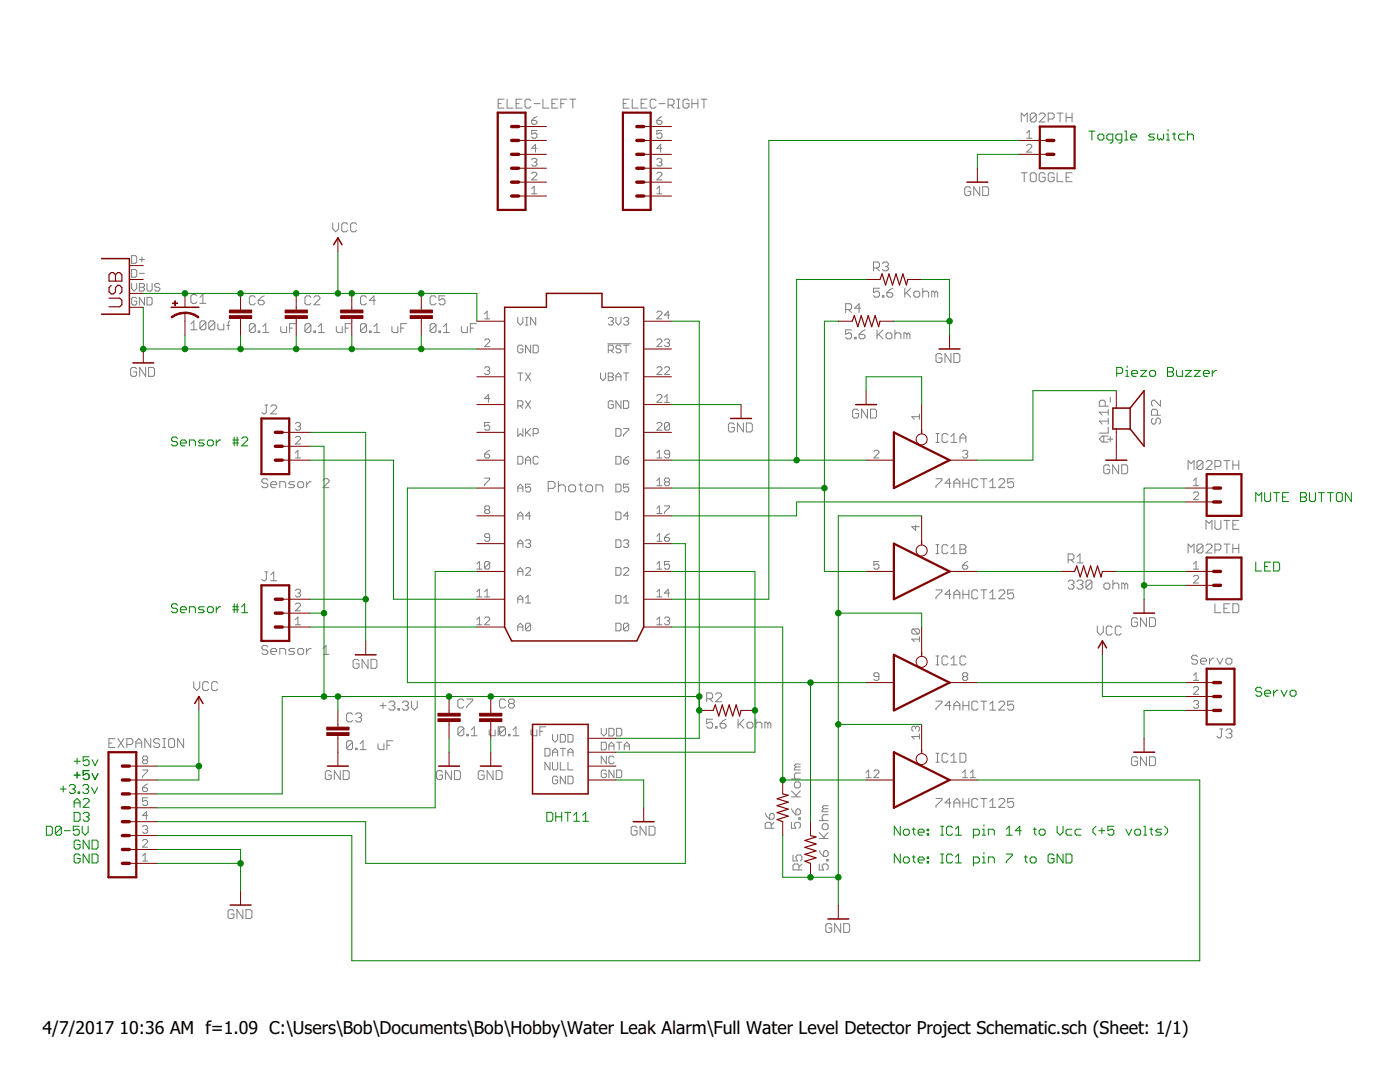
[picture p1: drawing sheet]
<svg xmlns="http://www.w3.org/2000/svg" width="279mm" height="216mm" viewBox="0 0 279 216" stroke-linecap="round" stroke-linejoin="round" font-family="sans-serif">
<defs><g id="words">
<g font-size="3.5">
<text x="8.5" y="206.4">4/7/2017</text>
<text x="23.9" y="206.4">10:36 AM f=1.09 C:\Users\Bob\Documents\Bob\Hobby\Water Leak Alarm\Full Water Level Detector Project Schematic.sch (Sheet: 1/1)</text>
</g>
</g></defs>
<g fill="none" stroke="#808080" stroke-width=".2">
<path d="M100.6 19.8h-1.2v1.8h1.2M101.2 19.8v1.8h1.2M104.2 19.8h-1.2v1.8h1.2M108.4 19.8v1.8h1.1M111.3 19.8h-1.1v1.8h1.1M113.1 19.8h-1.2v1.8M113.7 19.8h1.2M114.3 19.8v1.8M125.6 19.8h-1.2v1.8h1.2M126.2 19.8v1.8h1.2M129.1 19.8h-1.1v1.8h1.1M135.1 19.8h.6"/>
<path d="M135.4 19.8v1.8M138.1 19.8v1.8M139.3 19.8v1.8M139.9 19.8h1.2M140.5 19.8v1.8M99.4 20.7h.6M103 20.7h.6M106 20.1l-.3-.3h-.6l-.3 .3v1.2l.3 .3h.6l.3-.3M106.1 31.9l.3-.3h.5l.2 .3v.2l-.2 .3M106.1 24h.8l.2 .3v.2l-.2 .3h-.5l-.3-.3zM106.1 34.6l.3-.2h.5l.2 .2v.3l-1 1h1M106.1 37.7l.5-.6v1.6"/>
<path d="M106.1 38.7h1M106.6 20.7h1.2M106.6 32.4h.3M106.9 32.4l.2 .2v.3l-.2 .2h-.5l-.3-.2M107.1 26h-1v.8l.5-.3h.3l.2 .3v.5l-.2 .3h-.5l-.3-.3M107.1 29.6h-1l.8-.8v1.6M107.1 23.3l-.5 .2-.5 .5M110.2 20.7h.5M111.9 20.7h.6M124.4 20.7h.6M128 20.7h.5M130.9 20.1l-.3-.3h-.6l-.2 .3v1.2l.2 .3h.6l.3-.3"/>
<path d="M131.1 34.6l.2-.2h.5l.3 .2v.3l-1 1h1M131.1 24h.7l.3 .3v.2l-.3 .3h-.5l-.2-.3zM131.1 31.9l.2-.3h.5l.3 .3v.2l-.3 .3M131.1 37.7l.5-.6v1.6M131.1 38.7h1M131.5 20.7h1.2M131.6 32.4h.2M131.8 32.4l.3 .2v.3l-.3 .2h-.5l-.2-.2M132.1 26h-1v.8l.5-.3h.2l.3 .3v.5l-.3 .3h-.5l-.2-.3M132.1 29.6h-1l.7-.8v1.6M132.1 23.3l-.5 .2-.5 .5M133.3 21h.9l.3-.3v-.6l-.3-.3h-.9v1.8"/>
<path d="M133.9 21l.6 .6M135.1 21.6h.6M137.5 20.1l-.3-.3h-.6l-.3 .3v1.2l.3 .3h.6l.3-.3v-.6h-.6M138.1 20.7h1.2M193.7 37.6l-.3-.3h-.6l-.3 .3v1.1l.3 .3h.6l.3-.3v-.5h-.6M195.5 37.3v1.7l-1.2-1.7v1.7M196.1 37.3h.9l.3 .3v1.1l-.3 .3h-.9zM203.8 24.3v-1.7l.6 .6 .6-.6v1.7M203.8 34.5h1.2M204.4 34.5v1.8M204.9 26.5l.5-.5v1.6M204.9 27.6h1"/>
<path d="M204.9 29.1l.2-.3h.6l.2 .3v.2l-1 1.1h1M205.9 34.5h.6l.3 .3v1.2l-.3 .3h-.6l-.3-.3v-1.2zM206.8 22.9l-1.2 1.1M206.8 22.9l-.3-.3h-.6l-.3 .3v1.1M206.8 22.9v1.1l-.3 .3h-.6l-.3-.3M207.4 22.9l.3-.3h.6l.3 .3v.3l-1.2 1.1h1.2M208.6 34.8l-.3-.3h-.6l-.3 .3v1.2l.3 .3h.6l.3-.3v-.6h-.6M209.2 23.7h.9l.3-.2v-.6l-.3-.3h-.9v1.7M210.4 34.8l-.3-.3h-.6l-.3 .3v1.2l.3 .3h.6l.3-.3v-.6h-.6M211 22.6h1.2M211 34.5v1.8h1.2M211.6 22.6v1.7"/>
<path d="M212.8 22.6v1.7M212.8 23.5h1.2M212.8 35.4h.6M214 34.5h-1.2v1.8h1.2M214 22.6v1.7M26.3 51h.7l.3 .3v1l-.3 .2h-.7zM26.3 53.8h.7l.3 .2v1.1l-.3 .2h-.7zM26.3 56.6v1l.5 .5 .5-.5v-1M27.3 59.6l-.3-.3h-.5l-.2 .3v1l.2 .3h.5l.3-.3v-.5h-.5M27.8 51.8h1M27.8 54.5h1M27.8 56.6h.8l.2 .2v.3l-.2 .2 .2 .3v.2l-.2 .3h-.8z"/>
<path d="M27.8 57.3h.8M28.3 51.3v1M28.8 59.3v1.6l-1-1.6v1.6M29.3 56.6v1.2l.3 .3h.5l.3-.3v-1.2M29.3 59.3h.8l.3 .3v1l-.3 .3h-.8zM31.9 56.8l-.3-.2h-.5l-.2 .2v.3l.2 .2h.5l.3 .3v.2l-.3 .3h-.5l-.2-.3M39.3 59.1l-.3-.3h-.6l-.3 .3v1.1l.3 .3h.6l.3-.3M39.9 59.4l.6-.6v1.7M50.9 59.3l-.2-.3h-.6l-.3 .3v1.2l.3 .3h.6l.2-.3M51.5 59.9h.9l.3 .3v.3l-.3 .3h-.6l-.3-.3zM52.7 59l-.6 .3-.6 .6M62 59.3l-.3-.3h-.5l-.3 .3v1.2l.3 .3h.5l.3-.3"/>
<path d="M62.7 59.3l.2-.3h.6l.3 .3v.3l-1.1 1.2h1.1M66.4 44.5v1.2l.6 .5 .6-.5v-1.2M69.4 44.8l-.3-.3h-.6l-.3 .3v1.2l.3 .2h.6l.3-.2M71.2 44.8l-.3-.3h-.6l-.3 .3v1.2l.3 .2h.6l.3-.2M73.1 59.3l-.3-.3h-.6l-.3 .3v1.2l.3 .3h.6l.3-.3M74.9 59.9h-1.2l.9-.9v1.8M87 59.3l-.3-.3h-.6l-.3 .3v1.2l.3 .3h.6l.3-.3M88.8 59h-1.2v.9l.6-.3h.3l.3 .3v.6l-.3 .3h-.6l-.3-.3M174.3 53.5h.9l.3-.3v-.6l-.3-.3h-.9v1.7M174.9 53.5l.6 .5M175.5 57.5h-1.2v.9l.6-.3h.3l.3 .3v.6l-.3 .3h-.6l-.3-.3M176.1 59h.3v.3h-.3z"/>
<path d="M176.1 52.6l.3-.3h.6l.3 .3v.3l-.3 .3M176.7 53.2h.3M177 58.4h.9l.3 .3v.3l-.3 .3h-.6l-.3-.3zM177 53.2l.3 .3v.3l-.3 .2h-.6l-.3-.2M178.2 57.5l-.6 .3-.6 .6M180.6 57.5v1.8M180.9 58.4l.9 .9M181.8 57.5l-1.2 1.2M182.7 58.1h.6l.3 .3v.6l-.3 .3h-.6l-.3-.3v-.6zM184.1 58.4l.3-.3h.6l.3 .3v.9M184.1 57.5v1.8M186.5 58.4l-.3-.3h-.3v1.2"/>
<path d="M186.5 58.4v.9M186.5 58.4l.3-.3 .3 .3v.9M27.3 73.6l-.3-.3h-.6l-.3 .3v1.2l.3 .3h.6l.3-.3v-.6h-.6M29.1 73.3v1.8l-1.2-1.8v1.8M29.7 73.3h.8l.3 .3v1.2l-.3 .3h-.8zM38.1 65.8h1.2M38.1 64.6l.6-.6v1.8M39.9 60.5h1.2M41.1 64.3v1.2l-.3 .3h-.6l-.3-.3M41.1 64.3l-.3-.3h-.6l-.3 .3v1.2M41.1 64.3l-1.2 1.2M42.9 64.3v1.2l-.3 .3h-.6l-.3-.3"/>
<path d="M42.9 64.3l-.3-.3h-.6l-.3 .3v1.2M42.9 64.3l-1.2 1.2M43.5 64.6v.9l.3 .3h.9v-1.2M45.3 64.9h.5M45.8 64l-.2 .3v1.5M50.9 64.9l-.2-.3h-.6l-.3 .3v1.2M50.9 64.9v1.2l-.2 .3h-.6l-.3-.3M50.9 64.9l-1.1 1.2M51.5 66.1h.3v.3h-.3zM52.5 66.4h1.1M52.5 65.2l.5-.6v1.8M56 65.2v.9l.3 .3h.9v-1.2"/>
<path d="M57.8 65.5h.6M59 64.6h-1.2v1.8M62 64.9l-.3-.3h-.5l-.3 .3v1.2M62 64.9v1.2l-.3 .3h-.5l-.3-.3M62 64.9l-1.1 1.2M62.7 66.1h.2v.3h-.2zM63.5 66.4h1.2M63.5 65.2l.6-.6v1.8M67.1 65.2v.9l.3 .3h.9v-1.2M68.9 65.5h.6M70.1 64.6h-1.2v1.8M73.1 64.9l-.3-.3h-.6l-.3 .3v1.2"/>
<path d="M73.1 64.9v1.2l-.3 .3h-.6l-.3-.3M73.1 64.9l-1.2 1.2M73.7 66.1h.3v.3h-.3zM74.6 65.2l.6-.6v1.8M74.6 66.4h1.2M78.2 65.2v.9l.3 .3h.9v-1.2M80 65.5h.6M81.2 64.6h-1.2v1.8M87 64.9l-.3-.3h-.6l-.3 .3v1.2M87 64.9v1.2l-.3 .3h-.6l-.3-.3M87 64.9l-1.2 1.2M87.6 66.1h.3v.3h-.3z"/>
<path d="M88.5 66.4h1.2M88.5 65.2l.6-.6v1.8M92.1 65.2v.9l.3 .3h.9v-1.2M93.9 65.5h.6M95.1 64.6h-1.2v1.8M96.7 62.6l.5-.5v1.5M96.7 63.6h1M96.7 67.9l.3-.3h.5l.2 .3v.3l-1 1h1M96.7 73.4l.3-.2h.5l.2 .2v.3l-.2 .3M97.2 74h.3M97.5 74l.2 .2v.3l-.2 .2h-.5l-.3-.2M97.7 79.5h-1l.8-.8v1.6"/>
<path d="M103.3 63.3v1l.5 .6 .6-.6v-1M103.3 74.4h1.1M103.8 74.4v1.5M104.4 69.1l-.3-.2h-.5l-.3 .2v1l.3 .3h.5l.3-.3v-.5h-.6M104.9 64.9h.5M104.9 63.3h.5M104.9 74.4l1 1.5M104.9 80l1 1.5M105.1 63.3v1.6M105.9 68.9v1.5l-1-1.5v1.5M105.9 74.4l-1 1.5M105.9 80l-1 1.5"/>
<path d="M106.4 68.9h.8l.2 .2v1l-.2 .3h-.8zM106.9 63.3v1.6l-1-1.6v1.6M119.8 74.4v1l.6 .5 .5-.5v-1M121.3 68.6h4.6M121.4 63.6l.2-.3h.6l.2 .3v.2l-.2 .3M121.4 69.9h.8l.2-.3v-.5l-.2-.2h-.8v1.5M121.4 74.4h.8l.2 .3v.2l-.2 .3 .2 .2v.3l-.2 .2h-.8zM121.4 75.2h.8M121.9 64.1h.3M121.9 69.9l.5 .5M122.2 64.1l.2 .2v.3l-.2 .3h-.6l-.2-.3M122.9 63.3v1l.5 .6 .5-.6v-1"/>
<path d="M122.9 75.9v-1l.5-.5 .5 .5v1M122.9 75.2h1M123.9 69.1l-.2-.2h-.5l-.3 .2v.3l.3 .2h.5l.2 .3v.2l-.2 .3h-.5l-.3-.3M123.9 80v1.5l-1-1.5v1.5M124.4 63.6l.3-.3h.5l.3 .3v.2l-.3 .3M124.4 68.9h1.1M124.4 74.4h1.1M124.4 80h.8l.3 .2v1l-.3 .3h-.8zM124.9 64.1h.3M124.9 68.9v1.5M124.9 74.4v1.5M125.2 64.1l.3 .2v.3l-.3 .3h-.5l-.3-.3"/>
<path d="M131.1 62.4l.2-.3h.5l.3 .3v.2l-1 1h1M131.1 67.9l.2-.3h.5l.3 .3v.3l-1 1h1M131.1 73.4l.2-.2h.5l.3 .2v.3l-1 1h1M131.1 79l.2-.3h.5l.3 .3v.3l-1 1h1M132.6 67.9l.3-.3h.5l.2 .3v.3l-.2 .2M132.6 73.4l.3-.2h.5l.2 .2v.3l-1 1h1M132.6 79.3l.5-.6v1.6M133.1 68.4h.3M133.4 68.4l.2 .3v.2l-.2 .3h-.5l-.3-.3M133.6 62.9h-1l.8-.8v1.5M168.8 61.8h.9l.2-.3v-.6l-.2-.3h-.9v1.8M169.4 61.8l.5 .6"/>
<path d="M169.9 65.8h-1.1v.9l.6-.3h.3l.2 .3v.6l-.2 .3h-.6l-.3-.3M170.6 67.3h.3v.3h-.3zM171.4 66.7h.9l.3 .3v.3l-.3 .3h-.6l-.3-.3zM171.7 61.5h-1.1l.8-.9v1.8M172.6 65.8l-.6 .3-.6 .6M175 65.8v1.8M175.3 66.7l.9 .9M176.2 65.8l-1.2 1.2M177.1 66.4h.6l.3 .3v.6l-.3 .3h-.6l-.3-.3v-.6zM178.6 66.7l.3-.3h.6l.3 .3v.9M178.6 65.8v1.8M181 66.7l-.3-.3h-.3v1.2"/>
<path d="M181 66.7v.9M181 66.7l.3-.3 .3 .3v.9M188 70.8l-.3-.3h-.6l-.3 .3v1.2l.3 .3h.6l.3-.3v-.6h-.6M189.8 70.5v1.8l-1.2-1.8v1.8M190.4 70.5h.9l.3 .3v1.2l-.3 .3h-.9zM221.6 79.3v1M231.6 79.9v1.1l-1.2-1.1h-.3l-.3 .3v.6l.3 .2M52.9 80.8h.5M53.1 80.8v1.5l-.2 .3h-.3l-.3-.3M53.4 95.8l-.3-.3h-.5l-.3 .3v.3l.3 .3h.5l.3 .3v.3l-.3 .3h-.5l-.3-.3M54 96.7h1.2v-.3l-.3-.3h-.6l-.3 .3v.6l.3 .3h.6M54 81.1l.3-.3h.6l.3 .3v.3l-1.2 1.2h1.2"/>
<path d="M55.8 97.3v-1.2h.9l.3 .3v.9M58.8 96.1h-.9l-.3 .3 .3 .3h.6l.3 .3-.3 .3h-.9M58.9 84.6l.3-.3h.5l.3 .3v.2l-.3 .3M58.9 91.4h1.1M58.9 90.4l.6-.5v1.5M58.9 87.3l.3-.2h.5l.3 .2v.3l-1.1 1h1.1M59.4 96.4l.3-.3h.6l.3 .3v.6l-.3 .3h-.6l-.3-.3zM59.5 85.1h.2M59.7 85.1l.3 .2v.3l-.3 .2h-.5l-.3-.2M61.2 96.1v1.2M62.1 96.1h-.3l-.6 .6M64.5 95.8l.3-.3h.6l.3 .3v.3l-1.2 1.2h1.2"/>
<path d="M96.7 90.6h.8l.2 .3v.2l-.2 .3h-.5l-.3-.3zM96.7 95.4h1v.3l-1 1v.2M97.7 84.3h-1v.8l.5-.3h.3l.2 .3v.5l-.2 .2h-.5l-.3-.2M97.7 89.9l-.5 .2-.5 .5M103.3 81h.8l.3-.3v-.5l-.3-.2h-.8v1.5M103.3 85.5v1.5l.5-.5 .6 .5v-1.5M103.3 91.1h.8l.3 .2v1l-.3 .3h-.8zM103.3 98.1v-1l.5-.5 .6 .5v1M103.3 97.4h1.1M103.8 81l.6 .5M104.9 92.6v-1l.5-.5 .5 .5v1M104.9 85.5v1.5"/>
<path d="M104.9 91.8h1M105.1 86.3l.8 .7M105.9 96.6h-1v.8l.5-.3h.2l.3 .3v.5l-.3 .2h-.5l-.2-.2M105.9 85.5l-1 1M106.4 86.5h.8l.2-.2v-.5l-.2-.3h-.8v1.5M107.4 91.3l-.2-.2h-.5l-.3 .2v1l.3 .3h.5l.2-.3M109.4 97.5h1l.4-.4v-.7l-.4-.3h-1v2M111.4 96.1v2M111.4 97.1l.4-.3h.7l.3 .3v1M113.8 96.8h.7l.4 .3v.7l-.4 .3h-.7l-.3-.3v-.7zM115.5 96.8h.7M115.9 96.4v1.4l.3 .3"/>
<path d="M117.2 96.8h.7l.4 .3v.7l-.4 .3h-.7l-.3-.3v-.7zM118.9 98.1v-1.3h1.1l.3 .3v1M122.4 80.2l-.2-.2h-.6l-.2 .2v1l.2 .3h.6l.2-.3v-.5h-.5M122.9 96.6h.8l.2 .3v1l-.2 .2h-.8zM122.9 85.5h.8l.2 .3v1l-.2 .2h-.8zM122.9 91.1h.8l.2 .2v1l-.2 .3h-.8zM124.4 85.5h1.1v.3l-1.1 1v.2M124.4 91.8h.8l.3 .3v.2l-.3 .3h-.5l-.3-.3zM125.5 96.6h-1.1v.8l.5-.3h.3l.3 .3v.5l-.3 .2h-.5l-.3-.2M125.5 91.1l-.6 .2-.5 .5M131.1 84.6l.2-.3h.5l.3 .3v.2l-1 1h1M131.1 91.4h1"/>
<path d="M131.1 90.4l.5-.5v1.5M131.1 95.9l.5-.5v1.5M131.1 96.9h1M132.6 80.3h1M132.9 96.2l-.3 .2v.3l.3 .2h.5l.2-.2v-.3l-.2-.2M132.9 96.2l-.3-.3v-.2l.3-.3h.5l.2 .3v.2l-.2 .3M132.9 96.2h.5M133.6 84.6l-.2-.3h-.5l-.3 .3v1M133.6 84.6v1l-.2 .2h-.5l-.3-.2M133.6 90.6h-.7l-.3-.2v-.3l.3-.2h.5l.2 .2v1l-.2 .3h-.5l-.3-.3M133.6 84.6l-1 1M146.6 84.7l-.3-.3h-.6l-.3 .3v1.2l.3 .3h.6l.3-.3v-.6h-.6"/>
<path d="M148.4 84.4v1.8l-1.2-1.8v1.8M148.9 84.4h.9l.3 .3v1.2l-.3 .3h-.9zM171.3 81.9l-.3-.3h-.5l-.3 .3v1.2l.3 .3h.5l.3-.3v-.6h-.5M173.1 81.6v1.8l-1.1-1.8v1.8M173.7 81.6h.9l.3 .3v1.2l-.3 .3h-.9zM174.4 90.1l.2-.2h.6l.2 .2v.3l-1 1h1M183.5 83.1h-1.5l.5 .6M183.5 82.6v1.1M186.8 95.5h1.2v.3l-1.2 1.2v.3M186.8 86.5h.6M186.8 88.3h.6M187.1 86.5v1.8"/>
<path d="M189.2 86.8l-.3-.3h-.6l-.3 .3v1.2l.3 .3h.6l.3-.3M189.8 96.4h-1.2l.9-.9v1.8M189.8 87.1l.6-.6v1.8M189.8 88.3h1.2M190.4 96.4h1.2M190.4 97.3v-1.2l.6-.6 .6 .6v1.2M191.6 88.3v-1.2l.6-.6 .6 .6v1.2M191.6 87.4h1.2M192.1 90.1l.3-.2h.5l.2 .2v.3l-.2 .2M192.2 96.4h1.2M192.2 95.5v1.8M192.6 90.6h.3"/>
<path d="M192.9 90.6l.2 .3v.2l-.2 .3h-.5l-.3-.3M193.4 95.5v1.8M195.1 95.8l-.3-.3h-.6l-.2 .3v1.2l.2 .3h.6l.3-.3M195.7 95.5h1.2M196.3 95.5v1.8M197.5 97.3h1.2M197.5 96.1l.6-.6v1.8M199.3 95.8l.3-.3h.6l.3 .3v.3l-1.2 1.2h1.2M202.3 95.5h-1.2v.9l.6-.3h.3l.3 .3v.6l-.3 .3h-.6l-.3-.3M220.3 87v1.2M220.6 81v-.8l-.3-.3h-.6l-.3 .3v.8h1.8M221.1 87.6h1"/>
<path d="M221.2 87h-1.2l-.6 .6 .6 .6h1.2M221.2 85.2v1.2h-1.8M221.2 81.7v1.1M221.2 83.4v1.2M221.2 84h-1.8l.6 .6M221.2 82.3h-1.8l.6 .5M221.5 93l-.3-.2h-.6l-.3 .2v1.2l.3 .3h.6l.3-.3v-.6h-.6M221.6 87.1v1M223.2 92.8v1.7l-1.1-1.7v1.7M223.9 92.8h.8l.3 .2v1.2l-.3 .3h-.8zM230.1 83.4l-.3 .3v.6l.3 .3h.3l.3-.3v-.6l.3-.3h.3l.3 .3v.6l-.3 .3M231 82.8v-.8l-.3-.3h-.6l-.3 .3v.8h1.8"/>
<path d="M237.1 93.7v-1.8l.6 .6 .6-.6v1.8M238.2 96.9h1M238.2 95.9l.5-.5v1.5M238.2 98.4l.2-.2h.6l.2 .2v.3l-1 1h1M240.1 92.2l-.3-.3h-.6l-.3 .3v1.2M240.1 92.2v1.2l-.3 .3h-.6l-.3-.3M240.1 92.2l-1.2 1.2M240.7 92.2l.3-.3h.6l.3 .3v.3l-1.2 1.2h1.2M242.5 93.1h.9l.2-.3v-.6l-.2-.3h-.9v1.8M244.3 91.9h1.1M244.9 91.9v1.8M246 91.9v1.8"/>
<path d="M246 92.8h1.2M247.2 91.9v1.8M52.9 114.1h.5M53.1 114.1v1.5l-.2 .3h-.3l-.3-.3M54 114.7l.6-.6v1.8M54 115.9h1.2M58.9 117.8l.3-.2h.5l.3 .2v.3l-.3 .2M59.5 118.3h.2M59.7 118.3l.3 .3v.3l-.3 .2h-.5l-.3-.2M95.2 112.5l.5-.5v1.6M95.2 118.1l.5-.5v1.5M95.2 113.6h1"/>
<path d="M95.2 119.1h1M96.7 118.1l.5-.5v1.5M96.7 119.1h1M97 101.7l-.3-.2v-.3l.3-.3h.5l.2 .3v.3l-.2 .2M97 101.7l-.3 .3v.2l.3 .3h.5l.2-.3v-.2l-.2-.3M97 101.7h.5M97.7 107.3h-.7l-.3-.3v-.3l.3-.2h.5l.2 .2v1.1l-.2 .2h-.5l-.3-.2M97.7 112.3v1l-.2 .3h-.5l-.3-.3M97.7 112.3l-.2-.3h-.5l-.3 .3v1M97.7 112.3l-1 1M103.3 109.2v-1l.5-.5 .6 .5v1M103.3 103.7v-1l.5-.5 .6 .5v1"/>
<path d="M103.3 114.8v-1l.5-.5 .6 .5v1M103.3 102.9h1.1M103.3 108.5h1.1M103.3 114h1.1M103.3 119.6h1.1M104.9 113.5l.2-.2h.5l.3 .2v.3l-1 1h1M104.9 108l.2-.3h.5l.3 .3v.2l-.3 .3M104.9 119.3l.5-.5v1.5M105.4 108.5h.2M105.6 108.5l.3 .2v.3l-.3 .2h-.5l-.2-.2M105.9 102.9h-1l.7-.7v1.5M122.9 107.7h.8l.2 .3v1l-.2 .2h-.8z"/>
<path d="M122.9 113.3h.8l.2 .2v1l-.2 .3h-.8zM122.9 118.8h.8l.2 .3v1l-.2 .2h-.8zM122.9 102.2h.8l.2 .2v1l-.2 .3h-.8zM124.4 108l.3-.3h.5l.3 .3v.2l-.3 .3M124.4 113.5l.3-.2h.5l.3 .2v.3l-1.1 1h1.1M124.4 119.3l.5-.5v1.5M124.9 108.5h.3M125.2 108.5l.3 .2v.3l-.3 .2h-.5l-.3-.2M125.5 102.9h-1.1l.8-.7v1.5M131.1 102.5h1M131.1 108h1M131.1 113.6h1"/>
<path d="M131.1 119.1h1M131.1 101.5l.5-.6v1.6M131.1 107l.5-.5v1.5M131.1 112.5l.5-.5v1.6M131.1 118.1l.5-.5v1.5M132.6 107.3h.8l.2 .2v.3l-.2 .2h-.5l-.3-.2zM132.6 100.9h1v.3l-1 1v.3M133.6 112h-1v.8l.5-.3h.3l.2 .3v.5l-.2 .3h-.5l-.3-.3M133.6 118.3h-1l.8-.7v1.5M133.6 106.5l-.5 .2-.5 .6M175.4 112h-1v.8l.5-.3h.3l.2 .3v.5l-.2 .3h-.6l-.2-.3M182.7 104.8v1.1l-.7-.8h1.5"/>
<path d="M186.8 117.7h1.2v.3l-1.2 1.2v.3M186.8 110.5h.6M186.8 108.7h.6M187.1 108.7v1.8M189.2 109l-.3-.3h-.6l-.3 .3v1.2l.3 .3h.6l.3-.3M189.8 118.6h-1.2l.9-.9v1.8M189.8 109.3l.6-.6v1.8M189.8 110.5h1.2M190.4 119.5v-1.2l.6-.6 .6 .6v1.2M190.4 118.6h1.2M191.6 108.7h.9l.3 .3v.3l-.3 .3 .3 .3v.3l-.3 .3h-.9zM191.6 109.6h.9"/>
<path d="M192.1 112.8h.8l.2 .3v.2l-.2 .3h-.5l-.3-.3zM192.2 117.7v1.8M192.2 118.6h1.2M193.1 112l-.5 .3-.5 .5M193.4 117.7v1.8M195.1 118l-.3-.3h-.6l-.2 .3v1.2l.2 .3h.6l.3-.3M195.7 117.7h1.2M196.3 117.7v1.8M197.5 118.3l.6-.6v1.8M197.5 119.5h1.2M199.3 118l.3-.3h.6l.3 .3v.3l-1.2 1.2h1.2M202.3 117.7h-1.2v.9l.6-.3h.3l.3 .3v.6l-.3 .3h-.6l-.3-.3"/>
<path d="M213.2 116.1l.3-.3h.5l.3 .3v.3l-.3 .2M213.2 111.7h.8l.3-.3v-.6l-.3-.3h-.8v1.8M213.8 116.6h.2M213.8 111.7l.5 .6M214 116.6l.3 .3v.3l-.3 .3h-.5l-.3-.3M214.9 116.1l.3-.3h.6l.3 .3v.3l-.3 .2M214.9 111.1l.6-.6v1.8M214.9 112.3h1.2M215.5 116.6h.3M215.8 116.6l.3 .3v.3l-.3 .3h-.6l-.3-.3M217.9 116.1l-.3-.3h-.6l-.3 .3v1.1M217.9 116.1v1.1l-.3 .3h-.6l-.3-.3"/>
<path d="M217.9 116.1l-1.2 1.1M220.3 116.6l.3-.2h.6l.3 .2v.6l-.3 .3h-.6l-.3-.3zM222.1 116.6l.3-.2h.6l.3 .2v.9M222.1 115.8v1.7M224.5 116.6l-.3-.2h-.3v1.1M224.5 116.6v.9M224.5 116.6l.3-.2 .3 .2v.9M237.1 110.3v-1.7l.6 .6 .6-.6v1.7M238.2 115.1l.2-.3h.6l.2 .3v.2l-1 1h1M238.2 113.6h1M238.2 112.5l.5-.5v1.6M240.1 108.9l-.3-.3h-.6l-.3 .3v1.1"/>
<path d="M240.1 108.9v1.1l-.3 .3h-.6l-.3-.3M240.1 108.9l-1.2 1.1M240.7 105.6v-1.8l.6 .6 .6-.6v1.8M240.7 108.9l.3-.3h.6l.3 .3v.3l-1.2 1.1h1.2M242.5 103.8v1.5l.3 .3h.6l.2-.3v-1.5M242.5 109.7h.9l.2-.2v-.6l-.2-.3h-.9v1.7M244.3 108.6h1.1M244.3 103.8h1.1M244.9 103.8v1.8M244.9 108.6v1.7M246 108.6v1.7M246 109.5h1.2"/>
<path d="M246 104.7h.6M247.2 103.8h-1.2v1.8h1.2M247.2 108.6v1.7M38.7 136v1.2l.6 .6 .6-.6v-1.2M41.6 136.3l-.3-.3h-.6l-.3 .3v1.2l.3 .3h.6l.3-.3M43.4 136.3l-.3-.3h-.6l-.3 .3v1.2l.3 .3h.6l.3-.3M53.4 129.1l-.3-.3h-.5l-.3 .3v.3l.3 .3h.5l.3 .3v.3l-.3 .3h-.5l-.3-.3M54 130h1.2v-.3l-.3-.3h-.6l-.3 .3v.6l.3 .3h.6M55.8 130.6v-1.2h.9l.3 .3v.9M58.8 129.4h-.9l-.3 .3 .3 .3h.6l.3 .3-.3 .3h-.9M58.9 120.6l.3-.2h.5l.3 .2v.3l-1.1 1h1.1M58.9 124.7h1.1"/>
<path d="M58.9 123.6l.6-.5v1.6M59.4 129.7l.3-.3h.6l.3 .3v.6l-.3 .3h-.6l-.3-.3zM61.2 129.4v1.2M62.1 129.4h-.3l-.6 .6M64.5 130.6h1.2M64.5 129.4l.6-.6v1.8M71.6 131.9l-.2-.3h-.6l-.3 .3v1.2l.3 .2h.6l.2-.2v-.6h-.5M73.4 131.6v1.7l-1.1-1.7v1.7M74 131.6h.9l.3 .3v1.2l-.3 .2h-.9zM82.1 139.9v1.2l.6 .6 .6-.6v-1.2M92.6 139.8l-.3-.3h-.6l-.3 .3v1.2l.3 .3h.6l.3-.3M93.2 139.5h1.1v.3l-1.1 1.2v.3"/>
<path d="M95.2 123.6l.5-.5v1.6M95.2 124.7h1M96.7 123.4l.3-.3h.5l.2 .3v.2l-1 1.1h1M100.9 139.8l-.3-.3h-.6l-.3 .3v1.2l.3 .3h.6l.3-.3M103.3 120.3v-1l.5-.5 .6 .5v1M103.3 125.9v-1l.5-.5 .6 .5v1M103.3 125.1h1.1M104.9 120.3h1M105.9 124.6v1l-.3 .3h-.5l-.2-.3M105.9 124.6l-.3-.2h-.5l-.2 .2v1M105.9 124.6l-1 1M122.9 124.4h.8l.2 .2v1l-.2 .3h-.8z"/>
<path d="M124.4 120.3h1.1M125.5 124.6l-.3-.2h-.5l-.3 .2v1M125.5 124.6v1l-.3 .3h-.5l-.3-.3M125.5 124.6l-1.1 1M131.1 124.7h1M131.1 123.6l.5-.5v1.6M132.6 123.4l.3-.3h.5l.2 .3v.2l-.2 .3M133.1 123.9h.3M133.4 123.9l.2 .2v.3l-.2 .3h-.5l-.3-.3M141 139.4h.9l.3-.3v-.5l-.3-.3h-.9v1.7M141.6 139.4l.6 .6M142.8 138.6l.3-.3h.6l.3 .3v.3l-1.2 1.1h1.2"/>
<path d="M175.4 135h-.8l-.2-.3v-.2l.2-.3h.6l.2 .3v1l-.2 .3h-.6l-.2-.3M182.2 125.5h1l.3 .3v.5l-.3 .2M182.2 125.5l-.2 .3v.5l.2 .2h1M182.2 125.5l1 1M183.5 127v1M183.5 127.5h-1.5l.5 .5M186.8 139.9h1.2v.3l-1.2 1.2v.3M186.8 132.7h.6M186.8 130.9h.6M187.1 130.9v1.8M189.2 131.2l-.3-.3h-.6l-.3 .3v1.2l.3 .3h.6l.3-.3M189.8 131.5l.6-.6v1.8"/>
<path d="M189.8 132.7h1.2M192.2 139.9v1.8M192.4 135l-.3-.3v-.2l.3-.3h.5l.2 .3v.2l-.2 .3M192.4 135l-.3 .3v.2l.3 .3h.5l.2-.3v-.2l-.2-.3M192.4 135h.5M192.8 131.2l-.3-.3h-.6l-.3 .3v1.2l.3 .3h.6l.3-.3M193.4 139.9v1.8M195.7 139.9h1.2M196.3 139.9v1.8M202.3 139.9h-1.2v.9l.6-.3h.3l.3 .3v.6l-.3 .3h-.6l-.3-.3M219 124.9v1.2l.6 .6 .6-.6v-1.2M222 125.2l-.3-.3h-.6l-.3 .3v1.2l.3 .3h.6l.3-.3"/>
<path d="M223.8 125.2l-.3-.3h-.6l-.3 .3v1.2l.3 .3h.6l.3-.3M227 123.5l-.3-.2h-.6l-.3 .2v1.2l.3 .3h.6l.3-.3v-.6h-.6M228.8 123.3v1.7l-1.2-1.7v1.7M229.4 123.3h.9l.3 .2v1.2l-.3 .3h-.9zM238.2 137.3l.2-.3h.6l.2 .3v.2l-1 1h1M238.2 135.8h1M238.2 134.7l.5-.5v1.6M239 131l-.3-.3h-.6l-.3 .3v.3l.3 .3h.6l.3 .3v.3l-.3 .3h-.6l-.3-.3M239.6 131.9h1.2v-.3l-.3-.3h-.6l-.3 .3v.6l.3 .3h.6M241.4 131.3v1.2M242.3 131.3h-.3l-.6 .6M242.5 120.5v1.8h1.1"/>
<path d="M242.9 131.3l.6 1.2 .6-1.2M244.3 121.4h.6M244.7 131.6l.3-.3h.6l.3 .3v.6l-.3 .3h-.6l-.3-.3zM245.4 120.5h-1.1v1.8h1.1M246 120.5h.9l.3 .3v1.2l-.3 .3h-.9zM21.7 148.3h.6M22.9 147.4h-1.2v1.8h1.2M23.5 147.4l1.2 1.8M24.7 147.4l-1.2 1.8M25.3 148.6h.9l.3-.3v-.6l-.3-.3h-.9v1.8M27.1 148.3h1.2M27.1 149.2v-1.2l.6-.6 .6 .6v1.2"/>
<path d="M28.4 153.6h1.1v.3l-1.1 1v.3M28.4 157.2h.8l.3 .2v.3l-.3 .2h-.5l-.3-.2zM28.7 151.6l-.3-.2v-.3l.3-.2h.5l.3 .2v.3l-.3 .2M28.7 151.6l-.3 .3v.2l.3 .3h.5l.3-.3v-.2l-.3-.3M28.7 151.6h.5M29.5 159.2h-1.1v.8l.8-.3 .3 .3v.5l-.3 .2h-.5l-.3-.2M29.5 156.4l-.5 .3-.6 .5M30.1 147.4v1.8l-1.2-1.8v1.8M31.9 147.7l-.3-.3h-.6l-.3 .3v.3l.3 .3h.6l.3 .3v.3l-.3 .3h-.6l-.3-.3M32.5 147.4h.6M32.5 149.2h.6M32.8 147.4v1.8"/>
<path d="M33.7 147.7l.3-.3h.5l.3 .3v1.2l-.3 .3h-.5l-.3-.3zM36.6 147.4v1.8l-1.1-1.8v1.8M66.1 154.1l-.3-.3h-.6l-.3 .3v1.2l.3 .3h.6l.3-.3v-.6h-.6M67.9 153.8v1.8l-1.2-1.8v1.8M68.5 153.8h.9l.3 .3v1.2l-.3 .3h-.9zM70.4 142.6l-.3-.3h-.6l-.3 .3v1.1l.3 .3h.6l.3-.3M70.4 148.1l-.3-.3h-.6l-.3 .3v1.2M70.4 148.1v1.2l-.3 .3h-.6l-.3-.3M70.4 148.1l-1.2 1.2M71 149.3h.3v.3h-.3zM71 142.6l.3-.3h.6l.3 .3v.3l-.3 .3M71.6 143.2h.3"/>
<path d="M71.9 149.6h1.1M71.9 148.4l.6-.6v1.8M71.9 143.2l.3 .2v.3l-.3 .3h-.6l-.3-.3M75.4 148.4v.9l.3 .3h.9v-1.2M75.8 140.8h1.2M76.4 140.2v1.2M77.2 148.7h.6M77.6 140.2l.3-.3h.6l.3 .3v.3l-.3 .3M78.2 140.8h.3M78.4 147.8h-1.2v1.8M78.5 140.8l.3 .3v.3l-.3 .3h-.6l-.3-.3M79.4 141.4h.3v.3h-.3z"/>
<path d="M80.3 140.2l.3-.3h.6l.3 .3v.3l-.3 .3M80.9 140.8h.3M81.2 140.8l.3 .3v.3l-.3 .3h-.6l-.3-.3M88.3 154.1l-.3-.3h-.6l-.3 .3v1.2l.3 .3h.6l.3-.3v-.6h-.6M90.1 153.8v1.8l-1.2-1.8v1.8M90.7 153.8h.9l.3 .3v1.2l-.3 .3h-.9zM92.6 145.3l-.3-.3h-.6l-.3 .3v1.2M92.6 145.3v1.2l-.3 .3h-.6l-.3-.3M92.6 145.3l-1.2 1.2M93.2 146.5h.3v.3h-.3zM94.1 146.8h1.1M94.1 145.6l.6-.6v1.8"/>
<path d="M96.6 154.1l-.3-.3h-.6l-.3 .3v1.2l.3 .3h.6l.3-.3v-.6h-.6M97.6 145.6v.9l.3 .3h.9v-1.2M98.4 153.8v1.8l-1.2-1.8v1.8M99 153.8h.9l.3 .3v1.2l-.3 .3h-.9zM99.4 145.9h.6M100 145l-.3 .3v1.2M100.9 145.3l-.3-.3h-1.2v1.8M100.9 145.3v1.2l-.3 .3h-.6l-.3-.3M100.9 145.3l-1.2 1.2M101.5 146.5h.3v.3h-.3zM101.8 140.4l-.3-.3v-.3l.3-.3h.6l.3 .3v.3l-.3 .3M101.8 140.4l-.3 .3v.3l.3 .3h.6l.3-.3v-.3l-.3-.3"/>
<path d="M101.8 140.4h.6M102.4 146.8h1.2M102.4 145.6l.6-.6v1.8M106 145.6v.9l.3 .3h.8v-1.2M107.7 145.9h.6M108.8 149.3h.7l.3 .3v1l-.3 .3h-.7zM108.9 145h-1.2v1.8M109.8 152.1v1.5l-1-1.5v1.5M110.3 152.1v1.3l.2 .2h.5l.3-.2v-1.3M110.3 146.6v1l.5 .5 .5-.5v-1M110.3 150.9v-1.1l.5-.5 .5 .5v1.1M110.3 150.1h1"/>
<path d="M111.3 155.1l-.3-.2h-.5l-.2 .2v1l.2 .3h.5l.3-.3v-.5h-.5M111.8 152.1v1.5h1M111.8 146.6h.8l.2 .2v1l-.2 .3h-.8zM111.8 149.3h1M112.3 149.3v1.6M112.8 154.9v1.5l-1-1.5v1.5M113.3 152.1v1.5h1.1M113.3 146.6h.8l.3 .2v1l-.3 .3h-.8zM113.3 150.9v-1.1l.6-.5 .5 .5v1.1M113.3 154.9h.8l.3 .2v1l-.3 .3h-.8zM113.3 150.1h1.1M120 148.1h.8l.2 .3v1l-.2 .2h-.8z"/>
<path d="M120 145.3v1l.5 .6 .5-.6v-1M121 153.9l-.2-.3h-.6l-.2 .3v1l.2 .3h.6l.2-.3v-.5h-.5M121 150.9v1.5l-1-1.5v1.5M121.5 145.3h.8l.2 .3v1l-.2 .3h-.8zM121.5 149.6v-1l.5-.5 .5 .5v1M121.5 148.9h1M122.5 151.1l-.2-.2h-.5l-.3 .2v1l.3 .3h.5l.2-.3M122.5 153.6v1.6l-1-1.6v1.6M123.1 145.3h.7l.3 .3v1l-.3 .3h-.7zM123.1 153.6h.7l.3 .3v1l-.3 .3h-.7zM123.1 148.1h1M123.6 148.1v1.5"/>
<path d="M124.6 149.6v-1l.5-.5 .5 .5v1M124.6 148.9h1M142.2 143.5h-1.2v.9l.6-.3h.3l.3 .3v.6l-.3 .3h-.6l-.3-.3M142.8 145h.3v.3h-.3zM143.7 144.4h.9l.3 .3v.3l-.3 .3h-.6l-.3-.3zM144.9 143.5l-.6 .3-.6 .6M147.3 143.5v1.8M147.6 144.4l.9 .9M148.5 143.5l-1.2 1.2M149.1 144.4l.3-.3h.6l.3 .3v.6l-.3 .3h-.6l-.3-.3zM150.9 144.4l.3-.3h.5l.3 .3v.9M150.9 143.5v1.8"/>
<path d="M153.2 144.4l-.2-.3h-.3v1.2M153.2 144.4v.9M153.2 144.4l.3-.3 .3 .3v.9M157.9 159h1.8M157.9 157.8l1.2 1.2M157.9 155.4h1.8M158.8 153l-.3 .3v.3h1.2M158.8 156h.6l.3 .3v.6l-.3 .3h-.6l-.3-.3v-.6zM158.8 153h.9M159.7 154.2h-.9l-.3 .3v.6l.3 .3M159.7 157.8l-.9 .9M159.7 152.5h-.9l-.3 .2 .3 .3"/>
<path d="M172.8 154.2l.6-.6v1.6M172.8 155.2h1.1M174.4 153.9l.2-.3h.6l.2 .3v.3l-1 1h1M182.7 145.2l.3-.3h.2l.3 .3v.5l-.3 .2M182.7 145.2v.2M182.7 145.2l-.2-.3h-.3l-.2 .3v.5l.2 .2M183.5 146.5v1M183.5 147h-1.5l.5 .5M186.8 159.3h1.2v.3l-1.2 1.2v.3M186.8 152.1h.6M186.8 150.3h.6M187.1 150.3v1.8"/>
<path d="M189.2 150.6l-.3-.3h-.6l-.3 .3v1.2l.3 .3h.6l.3-.3M189.8 140.8h-1.2l.9-.9v1.8M189.8 150.9l.6-.6v1.8M189.8 152.1h1.2M190.4 141.7v-1.2l.6-.6 .6 .6v1.2M190.4 140.8h1.2M191.6 150.3h.9l.3 .3v1.2l-.3 .3h-.9zM192.1 154.2l.5-.6v1.6M192.1 155.2h1M192.2 159.3v1.8M192.2 140.8h1.2M193.4 159.3v1.8"/>
<path d="M193.7 154.2l.5-.6v1.6M193.7 155.2h1M195.1 140.2l-.3-.3h-.6l-.2 .3v1.2l.2 .3h.6l.3-.3M195.1 159.6l-.3-.3h-.6l-.2 .3v1.2l.2 .3h.6l.3-.3M195.7 159.3h1.2M196.3 159.3v1.8M197.5 140.5l.6-.6v1.8M197.5 159.9l.6-.6v1.8M197.5 141.7h1.2M199.3 140.2l.3-.3h.6l.3 .3v.3l-1.2 1.2h1.2M199.3 159.6l.3-.3h.6l.3 .3v.3l-1.2 1.2h1.2M202.3 159.3h-1.2v.9l.6-.3h.3l.3 .3v.6l-.3 .3h-.6l-.3-.3"/>
<path d="M227 151.3l-.3-.3h-.6l-.3 .3v1.2l.3 .3h.6l.3-.3v-.6h-.6M228.8 151v1.8l-1.2-1.8v1.8M229.4 151h.9l.3 .3v1.2l-.3 .3h-.9zM238.2 140l.2-.2h.6l.2 .2v.3l-.2 .2M238.7 140.5h.3M239 140.5l.2 .3v.3l-.2 .2h-.6l-.2-.2M243.5 145.5h.6M243.8 145.5v1.4l-.3 .3h-.3l-.3-.3M244.7 145.8l.3-.3h.6l.3 .3v.2l-.3 .3M245.3 146.3h.3M245.6 146.3l.3 .3v.3l-.3 .3h-.6l-.3-.3M28.4 165l.3-.3h.5l.3 .3v.2l-.3 .3"/>
<path d="M28.4 170.8l.6-.5v1.5M28.4 171.8h1.1M28.4 167.8l.3-.3h.5l.3 .3v.2l-1.1 1h1.1M29 165.5h.2M29.2 165.5l.3 .3v.2l-.3 .3h-.5l-.3-.3M29.5 162.7h-1.1l.8-.7v1.5M127.1 165.2l-.2-.3h-.6l-.3 .3v1.1l.3 .3h.6l.2-.3v-.5h-.5M128.9 164.9v1.7l-1.2-1.7v1.7M129.5 164.9h.9l.3 .3v1.1l-.3 .3h-.9zM152.7 162.3l.3 .6 .6 .6M153.6 162.6l.3-.3h.3l.3 .3v.6l-.3 .3h-.6zM153.9 165.3v-.9l-.3-.3h-.6l-.3 .3v.9h1.8"/>
<path d="M154.5 164.1l-.6 .6M157.9 164.1v1.2h.9l-.3-.6v-.3l.3-.3h.6l.3 .3v.6l-.3 .3M157.9 161.4l.3 .6 .6 .6M158.3 170.6v1.2h.9l-.3-.6v-.3l.3-.3h.5l.3 .3v.6l-.3 .3M158.8 161.7l.3-.3h.3l.3 .3v.6l-.3 .3h-.6zM159.4 163.2h.3v.3h-.3zM159.4 173.6v-.9l-.2-.3h-.6l-.3 .3v.9h1.7M160 172.4l-.6 .6M163.5 172.4v1.2h.9l-.3-.6v-.3l.3-.3h.6l.3 .3v.6l-.3 .3M163.5 169.7l.3 .6 .6 .6M163.5 167.3h1.8M163.5 166.1l1.2 1.2"/>
<path d="M163.5 163.7h1.8M164.4 161.4l-.3 .3v.3h1.2M164.4 164.4h.6l.3 .3v.5l-.3 .3h-.6l-.3-.3v-.5zM164.4 170l.3-.3h.3l.3 .3v.6l-.3 .3h-.6zM164.4 161.4h.9M165 171.5h.3v.3h-.3zM165.3 162.6h-.9l-.3 .3v.5l.3 .3M165.3 166.1l-.9 .9M165.3 160.8h-.9l-.3 .3 .3 .3M189.8 160.2h-1.2l.9-.9v1.8M190.4 161.1v-1.2l.6-.6 .6 .6v1.2M190.4 160.2h1.2"/>
<path d="M192.2 160.2h1.2M197.5 161.1h1.2M46.7 181.8l-.3-.3h-.6l-.3 .3v1.2l.3 .3h.6l.3-.3v-.6h-.6M48.5 181.5v1.8l-1.2-1.8v1.8M49.1 181.5h.9l.3 .3v1.2l-.3 .3h-.9zM166 184.6l-.3-.3h-.6l-.3 .3v1.2l.3 .3h.6l.3-.3v-.6h-.6M167.8 184.3v1.8l-1.2-1.8v1.8M168.4 184.3h.9l.3 .3v1.2l-.3 .3h-.9z"/>
</g>
<g fill="none" stroke="#800000" stroke-width=".3">
<path d="M193 36.3h4.1M20.3 51.6h5.5v11.1h-5.5M66.6 48.8l.8-1.3 .9 1.3M26.5 72.4h4.2M34.1 61.3h5.6M100.7 61.3h8.4v-2.8h11v2.8h8.4v63.8l-1.4 2.8h-25l-1.4-2.8zM187.4 69.6h4.2M145.8 83.5h4.2M170.8 80.7h4.1M220.7 91.8h4.2M225.6 81.4h-3.5v4.2h3.5M225.6 81.4v4.2"/>
<path d="M225.6 81.4l2.7-3.4v11l-2.7-3.4M70.9 130.7h4.2M219.2 129.3l.8-1.4 .9 1.4M226.3 122.3h4.1M38.9 140.4l.8-1.4 .8 1.4M65.3 152.9h4.2M87.5 152.9h4.2M95.9 152.9h4.1M106.3 144.5h11.1v13.9h-11.1zM226.3 150.1h4.1M126.4 164h4.1M45.9 180.6h4.2"/>
<path d="M165.2 183.4h4.2"/>
</g>
<g fill="none" stroke="#800000" stroke-width=".2">
<path d="M103.5 39.1h5.6M103.5 36.3h5.6M103.5 33.6h5.6M103.5 30.8h5.6M103.5 28h5.6M103.5 25.3h5.6M128.5 39.1h5.5M128.5 36.3h5.5M128.5 33.6h5.5M128.5 30.8h5.5M128.5 28h5.5M128.5 25.3h5.5"/>
<path d="M195.1 33.6v2.7M203.4 30.8h5.5M203.4 28h5.5M25.8 53h2.8M25.8 55.8h2.8M25.8 58.5h2.8M36.9 58.5v2.8M48 58.5v3.4M59.1 58.5v3.4M67.4 47.5v2.7M70.2 58.5v3.4M84.1 58.5v3.4"/>
<path d="M172.8 55.8h2.8M181.2 55.8h2.7M25.8 61.3h2.8M28.6 69.6v2.8M36.9 62.4v4.5M48 63.5v3.4M59.1 63.5v3.4M70.2 63.5v3.4M84.1 63.5v3.4M95.2 64.1h5.5M95.2 69.6h5.5M95.2 75.2h5.5"/>
<path d="M128.5 64.1h5.5M128.5 69.6h5.5M128.5 75.2h5.5M167.3 64.1h2.8M172.8 78v2.7M175.6 64.1h2.8M189.5 66.9v2.7M222.8 78v3.4M56.3 86.3h5.6M56.3 91.8h5.6M56.3 89h5.6M95.2 80.7h5.5"/>
<path d="M95.2 86.3h5.5M95.2 91.8h5.5M95.2 97.4h5.5M128.5 80.7h5.5M128.5 86.3h5.5M128.5 91.8h5.5M128.5 97.4h5.5M147.9 80.7v2.8M172.8 91.8h5.6M183.9 80.7v5.9M189.5 91.8h5.6M222.8 85.6v6.2"/>
<path d="M236.7 97.4h5.5M56.3 119.6h5.6M95.2 102.9h5.5M95.2 108.5h5.5M95.2 114h5.5M95.2 119.6h5.5M128.5 102.9h5.5M128.5 108.5h5.5M128.5 114h5.5M128.5 119.6h5.5M172.8 114h5.6M183.9 102.9v5.9"/>
<path d="M189.5 114h5.6M211.7 114h2.8M220 114h2.8M228.3 119.6v2.7M236.7 114h5.5M236.7 100.2h5.5M236.7 116.8h5.5M39.7 139v2.8M56.3 125.1h5.6M56.3 122.3h5.6M73 127.9v2.8M89.6 139v3.3"/>
<path d="M95.2 125.1h5.5M97.9 139v3.3M128.5 125.1h5.5M172.8 136.2h5.6M183.9 125.1v5.8M189.5 136.2h5.6M220 127.9v2.8M236.7 136.2h5.5M236.7 139h5.5M25.8 155.6h5.6M25.8 152.9h5.6M25.8 158.4h5.6"/>
<path d="M67.4 141.8v3.3M67.4 146.7v6.2M89.6 144v3.3M89.6 150.1v2.8M97.9 144v3.3M97.9 150.1v2.8M117.4 155.6h5.5M117.4 147.3h5.5M117.4 150.1h5.5M117.4 152.9h5.5M139.6 141.8h2.7M147.9 141.8h2.8"/>
<path d="M156.2 155.6v2.8M172.8 155.6h5.6M183.9 144.5v5.9M189.5 155.6h5.6M228.3 147.3v2.8M236.7 141.8h5.5M25.8 172.3h5.6M25.8 169.5h5.6M25.8 166.7h5.6M25.8 164h5.6M25.8 161.2h5.6M48 177.8v2.8"/>
<path d="M128.5 161.2v2.8M156.2 164v2.7M161.8 164v2.7M161.8 172.3v2.7M167.3 180.6v2.8"/>
<circle cx="183.9" cy="87.7" r="1.1"/>
<circle cx="183.9" cy="109.9" r="1.1"/>
<circle cx="183.9" cy="132.1" r="1.1"/>
<circle cx="183.9" cy="151.5" r="1.1"/>
</g>
<g fill="none" stroke="#800000" stroke-width=".44">
<path d="M99.3 22.5h5.6v19.4h-5.6zM124.3 22.5h5.6v19.4h-5.6zM207.5 25.3h7v8.3h-7zM52.2 83.5h5.5v11.1h-5.5zM178.4 86.3l11.1 5.5-11.1 5.6zM240.8 94.6h7v8.3h-7zM52.2 116.8h5.5v11.1h-5.5zM178.4 108.5l11.1 5.5-11.1 5.6zM240.8 111.3h7v8.3h-7zM178.4 130.7l11.1 5.5-11.1 5.6zM240.8 133.4h5.6v11.1h-5.6zM21.7 150.1h5.5v24.9h-5.5z"/>
<path d="M178.4 150.1l11.1 5.5-11.1 5.6z"/>
</g>
<g fill="none" stroke="#800000" stroke-width=".68">
<path d="M102.1 33.6h1.4M102.1 36.3h1.4M102.1 39.1h1.4M102.1 28h1.4M102.1 30.8h1.4M102.1 25.3h1.4M127.1 33.6h1.4M127.1 36.3h1.4M127.1 39.1h1.4M127.1 28h1.4M127.1 30.8h1.4M127.1 25.3h1.4"/>
<path d="M208.9 28h1.4M208.9 30.8h1.4M54.9 86.3h1.4M54.9 89h1.4M54.9 91.8h1.4M242.2 97.4h1.4M54.9 119.6h1.4M242.2 100.2h1.4M242.2 116.8h1.4M242.2 114h1.4M54.9 122.3h1.4M54.9 125.1h1.4"/>
<path d="M242.2 139h1.4M242.2 136.2h1.4M24.4 152.9h1.4M24.4 155.6h1.4M24.4 158.4h1.4M242.2 141.8h1.4M24.4 166.7h1.4M24.4 169.5h1.4M24.4 172.3h1.4M24.4 161.2h1.4M24.4 164h1.4"/>
</g>
<path d="M21.8 59.5h2.1l.4 .4v.9l-.4 .4h-2.1M21.8 54.8l.4-.4h.4l.5 .4 .4-.4h.4l.4 .4v1.3h-2.5zM22.2 56.9l-.4 .5v.8l.4 .5h.4l.5-.5v-.8l.4-.5h.4l.4 .5v.8l-.4 .5M23.1 54.8v1.3M175.6 55.8l.4-1.1 .7 2.2 .7-2.2 .7 2.2 .7-2.2 .7 2.2 .7-2.2 .7 2.2 .3-1.1M170.1 64.1l.4-1.1 .7 2.2 .7-2.2 .7 2.2 .7-2.2 .7 2.2 .6-2.2 .7 2.2 .3-1.1M214.5 114l.4-1.1 .7 2.2 .7-2.2 .7 2.2 .7-2.2 .7 2.2 .6-2.2 .7 2.2 .3-1.1M142.3 141.8l.4-1.1 .7 2.2 .7-2.2 .7 2.2 .7-2.2 .7 2.2 .7-2.2 .7 2.2 .3-1.1M156.2 158.4l1.1 .3-2.2 .7 2.2 .7-2.2 .7 2.2 .7-2.2 .7 2.2 .7-2.2 .6 1.1 .5M161.8 166.7l1.1 .3-2.3 .7 2.3 .7-2.3 .7 2.3 .7-2.3 .7 2.3 .7-2.3 .7 1.2 .4" fill="none" stroke="#800000" stroke-width=".23"/>
<g fill="#800000" stroke="#800000" stroke-width=".2">
<path d="M56.9 63h4.4v.5h-4.4z"/>
<path d="M56.9 61.9h4.4v.5h-4.4z"/>
<path d="M65.2 146.2h4.5v.5h-4.5z"/>
<path d="M65.2 145.1h4.5v.5h-4.5z"/>
<path d="M68 63h4.4v.5h-4.4z"/>
<path d="M68 61.9h4.4v.5h-4.4z"/>
<path d="M81.9 63h4.4v.5h-4.4z"/>
<path d="M81.9 61.9h4.4v.5h-4.4z"/>
<path d="M34.5 60.5h.9v.1h-.9z"/>
<path d="M34.9 60h.1v1h-.1z"/>
<path d="M45.8 63h4.4v.5h-4.4z"/>
<path d="M45.8 61.9h4.4v.5h-4.4z"/>
<path d="M87.4 143.4h4.4v.6h-4.4z"/>
<path d="M87.4 142.3h4.4v.6h-4.4z"/>
<path d="M95.7 143.4h4.5v.6h-4.5z"/>
<path d="M95.7 142.3h4.5v.6h-4.5z"/>
</g>
<g fill="#800000" stroke="#800000" stroke-width=".2">
<path d="M36.9 62.3h.3a4.4 4.4 0 0 1 2.5 .9l-.2 .3-.4-.4a4.1 4.1 0 0 0-2.2-.6z" fill-rule="evenodd"/>
<path d="M34.1 63.2l.3-.1a4.5 4.5 0 0 1 2.5-.8v.3h-.5a4 4 0 0 0-2.1 .9z" fill-rule="evenodd"/>
</g>
<g fill="none" stroke="#008000" stroke-width=".2">
<path d="M203.4 28h-50v91.6h-19.4M203.4 30.8h-8.3v2.8M217.3 26.2h1.2M217.9 26.2v1.7M219.1 27.1l.3-.3h.6l.3 .3v.5l-.3 .3h-.6l-.3-.3zM222.1 27.9h-.9l-.3-.3v-.5l.3-.3h.9v1.4l-.3 .3h-.3M223.9 27.9h-.9l-.3-.3v-.5l.3-.3h.9v1.4l-.3 .3h-.3M224.5 26.2h.3v1.7M224.5 27.9h.6M225.7 27.3h1.1v-.2l-.3-.3h-.5l-.3 .3v.5l.3 .3h.5M230.4 26.8h-.9l-.3 .3 .3 .2h.6l.3 .3-.3 .3h-.9M231 26.8v.8l.3 .3 .3-.3 .3 .3 .3-.3v-.8"/>
<path d="M232.8 27.9h.6M232.8 26.8h.3v1.1M233.1 25.9v.3M234 26.8h.6M234.3 26.5v1.1l.3 .3M236.4 26.8h-.9l-.3 .3v.5l.3 .3h.9M237 27.1l.3-.3h.6l.3 .3v.8M237 26.2v1.7M28.6 58.5h66.6v5.6M67.4 50.2v8.3M172.8 55.8h-13.8v36M183.9 55.8h5.6v11.1"/>
<path d="M28.6 61.3v8.3h66.6M36.9 66.9v2.7M48 66.9v2.7M59.1 66.9v2.7M70.2 66.9v2.7M84.1 66.9v2.7M134 64.1h5.6v83.2h-16.7M167.3 64.1h-2.8v49.9h8.3M172.8 78v-2.8h11.1v5.5M178.4 64.1h11.1M222.8 78h-16.7v13.8h-11M222.9 74.5h.9l.2-.3v-.6l-.2-.3h-.9v1.8"/>
<path d="M224.7 73.9h.3v1.2M224.7 75.1h.6M225 73v.3M225.8 74.5h1.2v-.3l-.3-.3h-.6l-.3 .3v.6l.3 .3h.6M227.6 73.9h1.2l-1.2 1.2h1.2M229.7 73.9h.6l.3 .3v.6l-.3 .3h-.6l-.3-.3v-.6zM233 73.3h.9l.3 .3v.3l-.3 .3 .3 .3v.3l-.3 .3h-.9zM233 74.2h.9M234.8 73.9v.9l.3 .3h.9v-1.2M236.6 73.9h1.2l-1.2 1.2h1.2M238.4 73.9h1.1l-1.1 1.2h1.1M240.2 74.5h1.1v-.3l-.3-.3h-.5l-.3 .3v.6l.3 .3h.5"/>
<path d="M241.9 73.9v1.2M242.8 73.9h-.3l-.6 .6M35.4 87.5l-.3-.3h-.6l-.3 .3v.3l.3 .3h.6l.3 .3v.3l-.3 .3h-.6l-.3-.3M36 88.4h1.2v-.3l-.3-.3h-.6l-.3 .3v.6l.3 .3h.6M37.8 89v-1.2h.9l.3 .3v.9M40.8 87.8h-.9l-.3 .3 .3 .3h.6l.3 .3-.3 .3h-.9M41.4 88.1l.3-.3h.6l.3 .3v.6l-.3 .3h-.6l-.3-.3zM43.2 87.8v1.2M44 87.8h-.2l-.6 .6M46.4 87.8h1.2M46.4 88.4h1.2M46.7 87.2v1.8"/>
<path d="M47.3 87.2v1.8M48.2 87.5l.3-.3h.6l.3 .3v.3l-1.2 1.2h1.2M61.9 86.3h11.1v41.6M61.9 91.8h16.6v27.8h16.7M61.9 89h2.8v50M95.2 97.4h-13.9v38.8h91.5M134 97.4h30.5M134 80.7h13.9M134 91.8h38.8M236.7 97.4h-8.4v22.2M252.4 98.3v1.5l.3 .3h.6l.3-.3v-1.5M254.2 98.3h1.2"/>
<path d="M254.8 98.3v1.8M256 99.2h.6M257.2 98.3h-1.2v1.8h1.2M259.5 98.3h.9l.3 .3v.3l-.3 .3 .3 .3v.3l-.3 .3h-.9zM259.5 99.2h.9M261.3 98.3v1.5l.3 .3h.6l.3-.3v-1.5M263.1 98.3h1.2M263.7 98.3v1.8M264.9 98.3h1.2M265.5 98.3v1.8M266.7 98.6l.3-.3h.6l.3 .3v1.2l-.3 .3h-.6l-.3-.3zM269.7 98.3v1.8l-1.2-1.8v1.8"/>
<path d="M61.9 119.6h11.1M95.2 114h-8.4v47.2h-55.4M134 108.5h2.8v63.8h-63.8v-8.3h-41.6M134 114h16.7v36.1h-27.8M183.9 102.9h-16.6v77.7M195.1 114h16.6M222.8 114h13.9M228.3 116.8h8.4M236.7 100.2h-77.7v2.7h-25M250.6 100.1v-1.8l.6 .6 .6-.6v1.8M250.6 112.2v1.7h1.2M252.4 113.1h.6"/>
<path d="M253.6 112.2h-1.2v1.7h1.2M254.2 112.2h.9l.3 .3v1.1l-.3 .3h-.9zM35.4 120.8l-.3-.3h-.6l-.3 .3v.3l.3 .3h.6l.3 .3v.3l-.3 .3h-.6l-.3-.3M36 121.7h1.2v-.3l-.3-.3h-.6l-.3 .3v.6l.3 .3h.6M37.8 122.3v-1.2h.9l.3 .3v.9M40.8 121.1h-.9l-.3 .3 .3 .3h.6l.3 .3-.3 .3h-.9M41.4 121.4l.3-.3h.6l.3 .3v.6l-.3 .3h-.6l-.3-.3zM43.2 121.1v1.2M44 121.1h-.2l-.6 .6M46.4 121.1h1.2M46.4 121.7h1.2M46.7 120.5v1.8"/>
<path d="M47.3 120.5v1.8M48.2 122.3h1.2M48.2 121.1l.6-.6v1.8M61.9 122.3h2.8M61.9 125.1h33.3M67.4 139v2.8M134 125.1h22.2v30.5h16.6M139.6 139h-83.3v19.4h-24.9M161.8 136.2v27.8M167.3 122.3h16.6v2.8M195.1 136.2h41.6M220 130.7v8.3h16.7"/>
<path d="M251.8 137.4l-.3-.3h-.6l-.3 .3v.3l.3 .3h.6l.3 .3v.3l-.3 .3h-.6l-.3-.3M252.4 138.3h1.2v-.3l-.3-.3h-.6l-.3 .3v.6l.3 .3h.6M254.2 137.7v1.2M255.1 137.7h-.3l-.6 .6M255.7 137.7l.6 1.2 .6-1.2M257.5 138l.3-.3h.6l.3 .3v.6l-.3 .3h-.6l-.3-.3zM12 157.4h1.2M12.6 156.8v1.2M13.8 156.8l.3-.3h.6l.3 .3v.3l-.3 .3M14.4 157.4h.3M14.7 157.4l.3 .3v.3l-.3 .3h-.6l-.3-.3M14.8 151.9h1.2"/>
<path d="M14.8 154.7h1.2M15.4 151.3v1.2M15.4 154.1v1.2M15.6 158h.3v.3h-.3zM16.5 156.8l.3-.3h.6l.3 .3v.3l-.3 .3M16.6 159.6l.3-.3h.6l.3 .3v.3l-1.2 1.2h1.2M17.1 157.4h.3M17.4 157.4l.3 .3v.3l-.3 .3h-.6l-.3-.3M17.8 151h-1.2v.9l.6-.3h.3l.3 .3v.6l-.3 .3h-.6l-.3-.3M17.8 153.8h-1.2v.9l.6-.3h.3l.3 .3v.6l-.3 .3h-.6l-.3-.3M18.3 157.1l.6 1.2 .6-1.2M18.4 151.6l.6 1.2 .6-1.2"/>
<path d="M18.4 154.4l.6 1.2 .6-1.2M31.4 152.9h8.3M39.7 141.8v13.8h-8.3M89.6 147.3v2.8M97.9 147.3v2.8M122.9 155.6h5.6v5.6M167.3 144.5h16.6M195.1 155.6h44.3v36.1h-169.2v-25h-38.8M236.7 141.8h-8.4v5.5M9.2 164.9h.9l.3 .3v1.1l-.3 .3h-.9zM12.2 165.2v1.1l-.3 .3h-.6l-.3-.3M12.2 165.2l-.3-.3h-.6l-.3 .3v1.1"/>
<path d="M12.2 165.2l-1.2 1.1M12.8 165.8h1.2M14.8 162.1h.9l.3 .3v1.2l-.3 .3h-.9zM14.8 161.1v-1.2l.6-.6 .6 .6v1.2M14.8 160.2h1.2M15.8 164.9h-1.2v.9l.6-.3h.3l.3 .3v.5l-.3 .3h-.6l-.3-.3M16 170.7l-.3-.3h-.6l-.3 .3v1.2l.3 .3h.6l.3-.3v-.6h-.6M16 167.9l-.3-.3h-.6l-.3 .3v1.2l.3 .3h.6l.3-.3v-.6h-.6M16.4 164.9v1.2l.6 .5 .6-.5v-1.2M16.6 162.4l.3-.3h.6l.3 .3v.3l-.3 .3M17.2 163h.3M17.5 163l.3 .3v.3l-.3 .3h-.6l-.3-.3"/>
<path d="M17.8 167.6v1.8l-1.2-1.8v1.8M17.8 170.4v1.8l-1.2-1.8v1.8M18.4 170.4h.9l.3 .3v1.2l-.3 .3h-.9zM18.4 167.6h.9l.3 .3v1.2l-.3 .3h-.9zM31.4 169.5h16.6v8.3M31.4 172.3h16.6M109.1 162.1h.9l.3 .3v1.2l-.3 .3h-.9zM110.9 162.1v1.8M110.9 163h1.2M112.1 162.1v1.8M112.7 162.1h1.2M113.3 162.1v1.8"/>
<path d="M114.5 163.9h1.2M114.5 162.7l.6-.6v1.8M116.3 163.9h1.2M116.3 162.7l.6-.6v1.8M156.2 166.7v8.3h11.1M179.7 164.9v1.7l-1.2-1.7v1.7M179.7 170.4v1.8l-1.2-1.8v1.8M180.3 165.8l.3-.3h.6l.3 .3v.5l-.3 .3h-.6l-.3-.3zM180.3 171.3l.3-.3h.6l.3 .3v.6l-.3 .3h-.6l-.3-.3zM182.1 165.5h.5M182.1 171h.5M182.4 165.2v1.1l.2 .3"/>
<path d="M182.4 170.7v1.2l.2 .3M183.2 166.1h1.2v-.3l-.3-.3h-.6l-.3 .3v.5l.3 .3h.6M183.2 171.6h1.2v-.3l-.3-.3h-.6l-.3 .3v.6l.3 .3h.6M185 166.3h.3v.3h-.3zM185 165.5h.3v.3h-.3zM185 171h.3v.3h-.3zM185 171.9h.3v.3h-.3zM187.7 166.6h.6M187.7 164.9h.6M187.7 172.2h.6M187.7 170.4h.6M188 164.9v1.7"/>
<path d="M188 170.4v1.8M190.1 165.2l-.3-.3h-.6l-.3 .3v1.1l.3 .3h.6l.3-.3M190.1 170.7l-.3-.3h-.6l-.3 .3v1.2l.3 .3h.6l.3-.3M190.7 166.6h1.2M190.7 165.5l.6-.6v1.7M190.7 171l.6-.6v1.8M190.7 172.2h1.2M194.3 166.6h.9l.3-.3v-.5l-.3-.3h-.9v1.7M194.3 172.2h.9l.3-.3v-.6l-.3-.3h-.9v1.8M196.1 166.6h.6M196.1 165.5h.3v1.1M196.1 171h.3v1.2"/>
<path d="M196.1 172.2h.6M196.4 164.6v.3M196.4 170.1v.3M197.3 166.6v-1.1h.8l.3 .3v.8M197.3 172.2v-1.2h.8l.3 .3v.9M200.8 166.6h1.2M200.8 165.5l.6-.6v1.7M200.8 170.4h1.2v.3l-1.2 1.2v.3M203.8 165.8h-1.2l.9-.9v1.7M204.4 171h.6M204.7 170.7v1.2l.3 .3M205.6 171.3l.3-.3h.6l.3 .3v.6l-.3 .3h-.6l-.3-.3z"/>
<path d="M206.2 165.5h.6M206.5 165.2v1.1l.3 .3M207.4 165.8l.3-.3h.6l.3 .3v.5l-.3 .3h-.6l-.3-.3zM210.4 170.7l-.3-.3h-.6l-.3 .3v1.2l.3 .3h.6l.3-.3v-.6h-.6M211 164.9v1.2l.6 .5 .6-.5v-1.2M212.2 170.4v1.8l-1.2-1.8v1.8M212.7 170.4h.9l.3 .3v1.2l-.3 .3h-.9zM213.9 165.5h-.9l-.3 .3v.5l.3 .3h.9M215.7 165.5h-.9l-.3 .3v.5l.3 .3h.9M218.7 164.9l-.6 .6v.6l.6 .5M219.3 165.8h1.2M219.9 165.2v1.1"/>
<path d="M222.3 164.9h-1.2v.9l.6-.3h.3l.3 .3v.5l-.3 .3h-.6l-.3-.3M224.7 165.5l.6 1.1 .6-1.1M226.5 165.8l.3-.3h.6l.2 .3v.5l-.2 .3h-.6l-.3-.3zM228.3 166.6h.5M228.3 164.9h.2v1.7M229.4 165.5h.6M229.7 165.2v1.1l.3 .3M231.8 165.5h-.9l-.3 .3 .3 .3h.6l.3 .2-.3 .3h-.9M232.4 164.9l.6 .6v.6l-.6 .5"/>
</g>
<g fill="#008000" stroke="#008000" stroke-width=".2">
<circle cx="28.6" cy="69.6" r=".55"/>
<circle cx="59.1" cy="69.6" r=".55"/>
<circle cx="70.2" cy="69.6" r=".55"/>
<circle cx="84.1" cy="69.6" r=".55"/>
<circle cx="36.9" cy="69.6" r=".55"/>
<circle cx="48" cy="69.6" r=".55"/>
<circle cx="167.3" cy="144.5" r=".55"/>
<circle cx="167.3" cy="122.3" r=".55"/>
<circle cx="167.3" cy="175" r=".55"/>
<circle cx="161.8" cy="175" r=".55"/>
<circle cx="228.3" cy="116.8" r=".55"/>
<circle cx="73" cy="119.6" r=".55"/>
<circle cx="48" cy="172.3" r=".55"/>
<circle cx="189.5" cy="64.1" r=".55"/>
<circle cx="161.8" cy="136.2" r=".55"/>
<circle cx="156.2" cy="155.6" r=".55"/>
<circle cx="139.6" cy="139" r=".55"/>
<circle cx="139.6" cy="141.8" r=".55"/>
<circle cx="67.4" cy="139" r=".55"/>
<circle cx="64.7" cy="122.3" r=".55"/>
<circle cx="64.7" cy="139" r=".55"/>
<circle cx="89.6" cy="139" r=".55"/>
<circle cx="97.9" cy="139" r=".55"/>
<circle cx="150.7" cy="141.8" r=".55"/>
<circle cx="59.1" cy="58.5" r=".55"/>
<circle cx="67.4" cy="58.5" r=".55"/>
<circle cx="70.2" cy="58.5" r=".55"/>
<circle cx="84.1" cy="58.5" r=".55"/>
<circle cx="36.9" cy="58.5" r=".55"/>
<circle cx="48" cy="58.5" r=".55"/>
<circle cx="39.7" cy="152.9" r=".55"/>
<circle cx="164.5" cy="97.4" r=".55"/>
<circle cx="159" cy="91.8" r=".55"/>
</g>
<use href="#words"/>
</svg>
